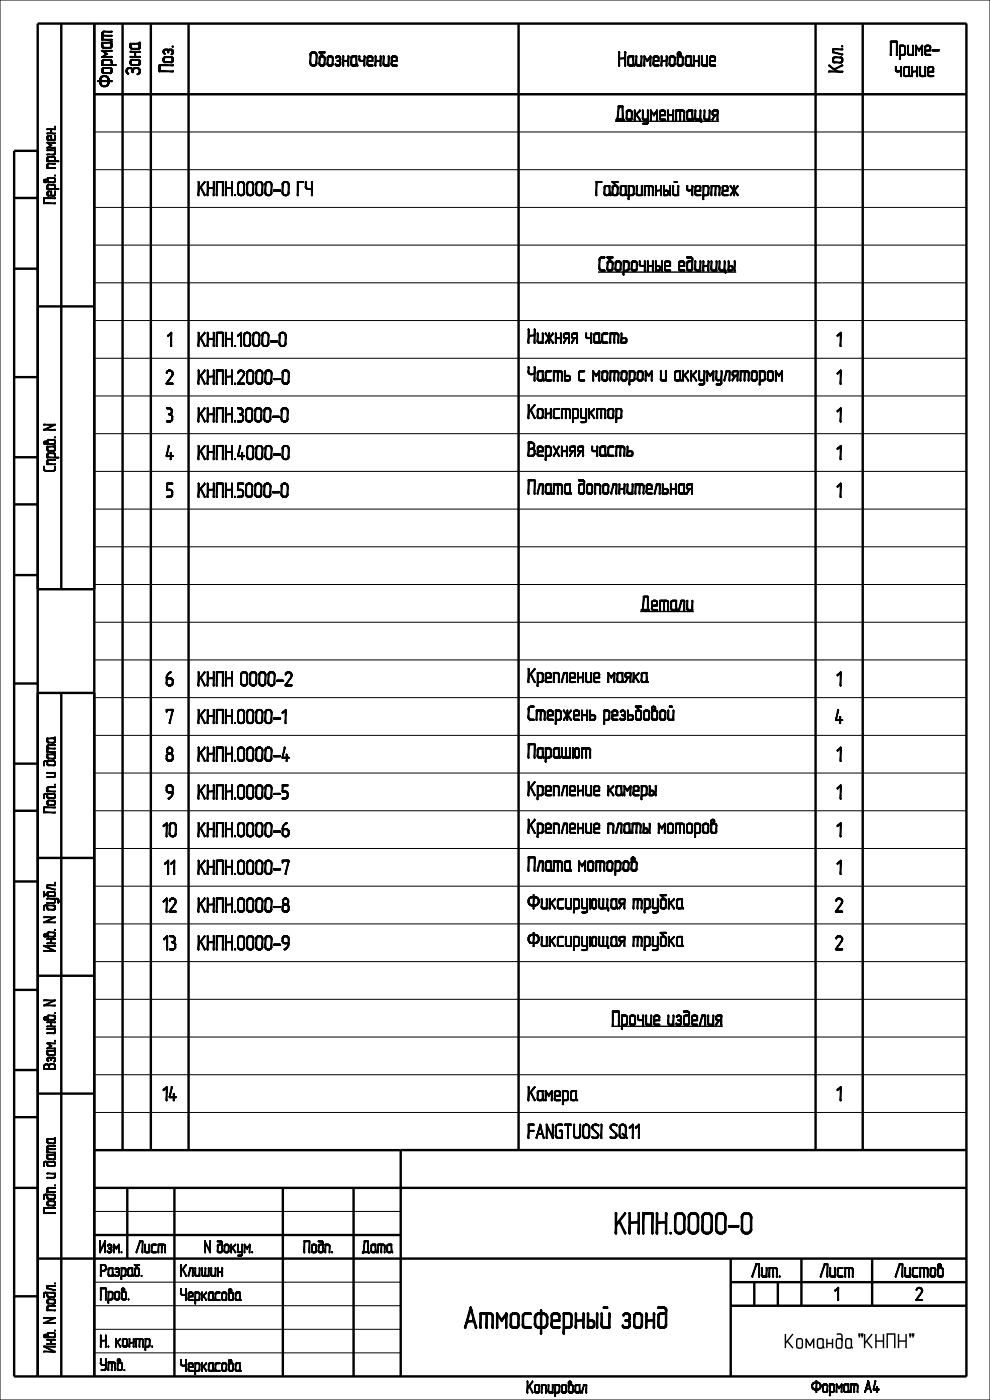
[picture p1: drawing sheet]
<svg xmlns="http://www.w3.org/2000/svg" width="210mm" height="297mm" viewBox="0 0 210 297" stroke-linecap="round" stroke-linejoin="round" font-family="sans-serif">
<defs><g id="words">
<g font-size="6.6">
<text x="130.3" y="261.8">КНПН.0000-0</text>
<text x="98.2" y="281.8">Атмосферный зонд</text>
</g>
<g font-size="4.4">
<text x="188.6" y="11.8">Приме-</text>
<text x="29.8" y="16" transform="rotate(-90 29.8 16)">Зона</text>
<text x="36.8" y="15.4" transform="rotate(-90 36.8 15.4)">Поз.</text>
<text x="65.5" y="14">Обозначение</text>
<text x="131" y="14">Наименование</text>
<text x="178.7" y="15.4" transform="rotate(-90 178.7 15.4)">Кол.</text>
<text x="189.7" y="16.3">чание</text>
<text x="23.8" y="18.6" transform="rotate(-90 23.8 18.6)">Формат</text>
<text x="130.5" y="25.5">Документация</text>
<text x="41.8" y="41.5">КНПН.0000-0 ГЧ</text>
<text x="126.2" y="41.5">Габаритный чертеж</text>
<text x="126.8" y="57.5">Сборочные единицы</text>
<text x="35.4" y="73.5">1</text>
<text x="41.8" y="73.5">КНПН.1000-0</text>
<text x="111.8" y="72.8">Нижняя часть</text>
<text x="177.4" y="73.5">1</text>
<text x="35" y="81.5">2</text>
<text x="41.8" y="81.5">КНПН.2000-0</text>
<text x="111.8" y="80.8">Часть с мотором и аккумулятором</text>
<text x="177.4" y="81.5">1</text>
<text x="35.1" y="89.5">3</text>
<text x="41.8" y="89.5">КНПН.3000-0</text>
<text x="111.8" y="88.8">Конструктор</text>
<text x="177.4" y="89.5">1</text>
<text x="35" y="97.5">4</text>
<text x="41.8" y="97.5">КНПН.4000-0</text>
<text x="111.8" y="96.8">Верхняя часть</text>
<text x="177.4" y="97.5">1</text>
<text x="35.1" y="105.5">5</text>
<text x="41.8" y="105.5">КНПН.5000-0</text>
<text x="111.8" y="104.8">Плата дополнительная</text>
<text x="177.4" y="105.5">1</text>
<text x="135.8" y="129.5">Детали</text>
<text x="35" y="145.5">6</text>
<text x="41.8" y="145.5">КНПН 0000-2</text>
<text x="111.8" y="144.8">Крепление маяка</text>
<text x="177.4" y="145.5">1</text>
<text x="35" y="153.5">7</text>
<text x="41.8" y="153.5">КНПН.0000-1</text>
<text x="111.8" y="152.8">Стержень резьбовой</text>
<text x="177" y="153.5">4</text>
<text x="35" y="161.5">8</text>
<text x="41.8" y="161.5">КНПН.0000-4</text>
<text x="111.8" y="160.8">Парашют</text>
<text x="177.4" y="161.5">1</text>
<text x="35" y="169.5">9</text>
<text x="41.8" y="169.5">КНПН.0000-5</text>
<text x="111.8" y="168.8">Крепление камеры</text>
<text x="177.4" y="169.5">1</text>
<text x="34.4" y="177.5">10</text>
<text x="41.8" y="177.5">КНПН.0000-6</text>
<text x="111.8" y="176.8">Крепление платы моторов</text>
<text x="177.4" y="177.5">1</text>
<text x="34.7" y="185.5">11</text>
<text x="41.8" y="185.5">КНПН.0000-7</text>
<text x="111.8" y="184.8">Плата моторов</text>
<text x="177.4" y="185.5">1</text>
<text x="34.4" y="193.5">12</text>
<text x="41.8" y="193.5">КНПН.0000-8</text>
<text x="111.8" y="192.8">Фиксирующая трубка</text>
<text x="177" y="193.5">2</text>
<text x="34.5" y="201.5">13</text>
<text x="41.8" y="201.5">КНПН.0000-9</text>
<text x="111.8" y="200.8">Фиксирующая трубка</text>
<text x="177" y="201.5">2</text>
<text x="129.6" y="217.5">Прочие изделия</text>
<text x="34.4" y="233.5">14</text>
<text x="111.8" y="233.5">Камера</text>
<text x="177.4" y="233.5">1</text>
<text x="111.8" y="241.5">FANGTUOSI SQ11</text>
</g>
<g font-size="4.1">
<text x="159.3" y="270.9">Лит.</text>
<text x="173.8" y="270.9">Лист</text>
<text x="176.9" y="275.9">1</text>
<text x="189.7" y="270.9">Листов</text>
<text x="194.1" y="275.9">2</text>
</g>
<text font-size="3.9" x="164.3" y="286">Команда &quot;КНПН&quot;</text>
<g font-size="3.7">
<text x="11.7" y="43.3" transform="rotate(-90 11.7 43.3)">Перв. примен.</text>
<text x="11.7" y="100.1" transform="rotate(-90 11.7 100.1)">Справ. N</text>
<text x="11.7" y="172.6" transform="rotate(-90 11.7 172.6)">Подп. и дата</text>
<text x="11.7" y="201.9" transform="rotate(-90 11.7 201.9)">Инв. N дубл.</text>
<text x="11.7" y="227" transform="rotate(-90 11.7 227)">Взам. инв. N</text>
<text x="11.7" y="257.6" transform="rotate(-90 11.7 257.6)">Подп. и дата</text>
<text x="21" y="265.8">Изм.</text>
<text x="28.7" y="265.8">Лист</text>
<text x="43.3" y="265.8">N докум.</text>
<text x="64.3" y="265.8">Подп.</text>
<text x="76.7" y="265.8">Дата</text>
<text x="21.1" y="275.8">Пров.</text>
<text x="21.1" y="270.8">Разраб.</text>
<text x="38.1" y="270.8">Клишин</text>
<text x="38.1" y="275.9">Черкасова</text>
<text x="11.7" y="286.9" transform="rotate(-90 11.7 286.9)">Инв. N подл.</text>
<text x="21.1" y="285.8">Н. контр.</text>
<text x="21.1" y="290.8">Утв.</text>
<text x="38.1" y="290.9">Черкасова</text>
<text x="111.6" y="295.5">Копировал</text>
<text x="172" y="295.4">Формат А4</text>
</g>
</g></defs>
<g fill="none" stroke="#000" stroke-width=".51">
<path d="M13 5v120M20 5v287M26 5v239M32 5v239M40 5v239M110 5v239M173 5v239M183 5v239M8 32h-5v260h202v-287h-197v287M20 20h185M3 57h5M3 42h5"/>
<path d="M8 65h12M3 97h5M3 80h5M3 107h5M3 122h5M8 125h12M3 145h5M8 147h12M13 147v145M3 172h5M3 162h5M3 187h5"/>
<path d="M8 182h12M3 210h5M8 207h12M3 237h5M3 227h5M8 232h12M3 252h5M20 252h185M27 252v15M37 252v40M60 252v40M75 252v40"/>
<path d="M85 244v48M205 244h-185M3 275h5M8 267h197M20 262h65M155 277h50M155 272h50M155 267v25M160 272v5M165 272v5M170 267v10M185 267v10"/>
</g>
<g fill="none" stroke="#000" stroke-width=".21">
<path d="M0 0h210v297h-210zM20 5h185v239h-185zM26 5v239M32 5v239M40 5v239M110 5v239M173 5v239M183 5v239M20 20h185M20 28h185M20 36h185M20 44h185"/>
<path d="M20 52h185M20 60h185M20 68h185M20 76h185M20 84h185M20 92h185M20 100h185M20 108h185M20 116h185M20 124h185M20 132h185M20 140h185"/>
<path d="M20 148h185M20 156h185M20 164h185M20 172h185M20 180h185M20 188h185M20 196h185M20 204h185M20 212h185M20 220h185M20 228h185M20 236h185"/>
<path d="M20 252h185v40h-185zM20 257h65M27 252v15M37 252v40M60 252v40M75 252v40M85 252v40M20 262h65M20 267h185M20 272h65M20 277h65M155 272h50"/>
<path d="M155 277h50M155 267v25M160 272v5M165 272v5M170 267v10M185 267v10M20 282h65M20 287h65"/>
</g>
<!-- layer: 3__DETAIL -->
<path d="M130.5 25.7h22M126.8 57.7h29.4M135.8 129.7h11.4M129.7 217.7h23.6" fill="none" stroke="#000" stroke-width=".3"/>
<use href="#words"/>
</svg>
